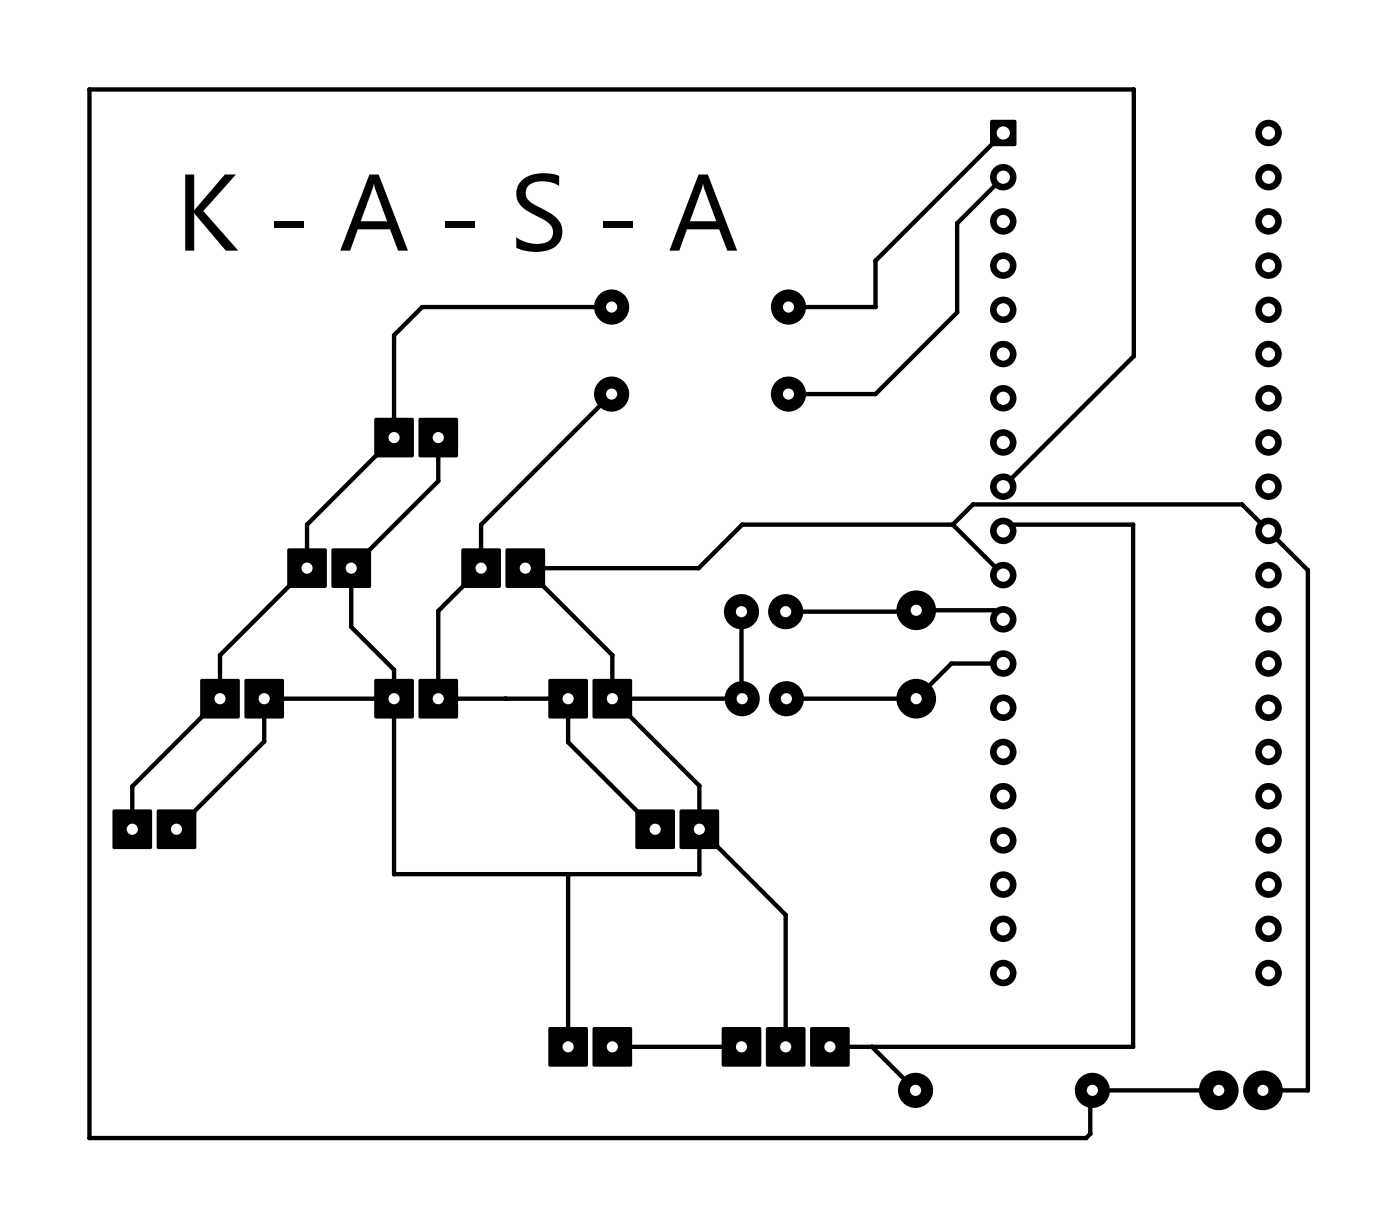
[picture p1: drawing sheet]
<svg xmlns="http://www.w3.org/2000/svg" width="80mm" height="70mm" viewBox="0 0 80 70" stroke-linecap="round" stroke-linejoin="round" font-family="sans-serif">
<defs><g id="words">
<text font-size="8.3" x="10.1" y="14.4">K - A - S - A</text>
</g></defs>
<g fill="#000">
<path d="M56.9 6.9h1.5v1.5h-1.5z" fill-rule="evenodd"/>
<path d="M11.5 39h2.2v2.2h-2.2z" fill-rule="evenodd"/>
<path d="M14.1 39h2.2v2.2h-2.2z" fill-rule="evenodd"/>
<path d="M16.5 31.5h2.2v2.2h-2.2z" fill-rule="evenodd"/>
<path d="M19.1 31.5h2.2v2.2h-2.2z" fill-rule="evenodd"/>
<path d="M21.5 24h2.2v2.2h-2.2z" fill-rule="evenodd"/>
<path d="M24.1 24h2.2v2.2h-2.2z" fill-rule="evenodd"/>
<path d="M26.5 31.5h2.2v2.2h-2.2z" fill-rule="evenodd"/>
<path d="M29.1 31.5h2.2v2.2h-2.2z" fill-rule="evenodd"/>
<path d="M31.5 39h2.2v2.2h-2.2z" fill-rule="evenodd"/>
<path d="M34.1 39h2.2v2.2h-2.2z" fill-rule="evenodd"/>
<path d="M6.5 46.5h2.2v2.2h-2.2z" fill-rule="evenodd"/>
<path d="M9 46.5h2.2v2.2h-2.2z" fill-rule="evenodd"/>
<path d="M21.5 39h2.2v2.2h-2.2z" fill-rule="evenodd"/>
<path d="M24.1 39h2.2v2.2h-2.2z" fill-rule="evenodd"/>
<path d="M31.5 59h2.2v2.2h-2.2z" fill-rule="evenodd"/>
<path d="M34.1 59h2.2v2.2h-2.2z" fill-rule="evenodd"/>
<path d="M36.5 46.5h2.2v2.2h-2.2z" fill-rule="evenodd"/>
<path d="M39.1 46.5h2.2v2.2h-2.2z" fill-rule="evenodd"/>
<path d="M41.5 59h2.2v2.2h-2.2z" fill-rule="evenodd"/>
<path d="M44 59h2.2v2.2h-2.2z" fill-rule="evenodd"/>
<path d="M46.6 59h2.2v2.2h-2.2z" fill-rule="evenodd"/>
<circle cx="5.1" cy="5.1" r=".12"/>
<circle cx="22.6" cy="19.3" r=".12"/>
<circle cx="24.3" cy="17.6" r=".12"/>
<circle cx="35.1" cy="17.6" r="1.01"/>
<circle cx="35.1" cy="17.6" r=".89"/>
<circle cx="45.3" cy="17.6" r="1.01"/>
<circle cx="50.3" cy="15" r=".12"/>
<circle cx="50.3" cy="17.6" r=".12"/>
<circle cx="55" cy="17.9" r=".12"/>
<circle cx="55" cy="12.8" r=".12"/>
<circle cx="57.6" cy="15.3" r=".76"/>
<circle cx="57.6" cy="17.8" r=".76"/>
<circle cx="57.6" cy="10.2" r=".76"/>
<circle cx="57.6" cy="12.7" r=".76"/>
<circle cx="65.1" cy="5.1" r=".12"/>
<circle cx="72.9" cy="12.7" r=".76"/>
<circle cx="72.9" cy="7.6" r=".76"/>
<circle cx="72.9" cy="15.3" r=".76"/>
<circle cx="72.9" cy="10.2" r=".76"/>
<circle cx="72.9" cy="17.8" r=".76"/>
<circle cx="12.6" cy="37.6" r=".12"/>
<circle cx="17.6" cy="30.1" r=".12"/>
<circle cx="20.2" cy="36" r=".12"/>
<circle cx="22.6" cy="38.5" r=".12"/>
<circle cx="25.2" cy="35.1" r=".12"/>
<circle cx="25.2" cy="27.6" r=".12"/>
<circle cx="27.6" cy="30.1" r=".12"/>
<circle cx="35.1" cy="22.6" r="1.01"/>
<circle cx="35.2" cy="37.6" r=".12"/>
<circle cx="40.1" cy="32.6" r=".12"/>
<circle cx="42.6" cy="35.1" r="1.01"/>
<circle cx="42.6" cy="30.1" r=".12"/>
<circle cx="45.1" cy="35.1" r="1.01"/>
<circle cx="45.3" cy="22.6" r="1.01"/>
<circle cx="50.3" cy="22.6" r=".12"/>
<circle cx="52.6" cy="35.1" r=".12"/>
<circle cx="52.6" cy="35.1" r="1.14"/>
<circle cx="54.7" cy="38.1" r=".12"/>
<circle cx="54.7" cy="30.1" r=".12"/>
<circle cx="55.9" cy="29" r=".12"/>
<circle cx="56.6" cy="32" r=".12"/>
<circle cx="57.1" cy="35.1" r=".12"/>
<circle cx="57.6" cy="22.9" r=".76"/>
<circle cx="57.6" cy="35.6" r=".76"/>
<circle cx="57.6" cy="20.3" r=".76"/>
<circle cx="57.6" cy="25.4" r=".76"/>
<circle cx="57.6" cy="33" r=".76"/>
<circle cx="57.6" cy="30.5" r=".76"/>
<circle cx="57.6" cy="38.1" r=".76"/>
<circle cx="57.6" cy="28" r=".76"/>
<circle cx="58" cy="30.1" r=".12"/>
<circle cx="65.1" cy="30.1" r=".12"/>
<circle cx="65.1" cy="20.5" r=".12"/>
<circle cx="71.4" cy="29" r=".12"/>
<circle cx="72.9" cy="35.6" r=".76"/>
<circle cx="72.9" cy="33" r=".76"/>
<circle cx="72.9" cy="28" r=".76"/>
<circle cx="72.9" cy="38.1" r=".76"/>
<circle cx="72.9" cy="22.9" r=".76"/>
<circle cx="72.9" cy="20.3" r=".76"/>
<circle cx="72.9" cy="30.5" r=".76"/>
<circle cx="72.9" cy="25.4" r=".76"/>
<circle cx="75.1" cy="32.8" r=".12"/>
<circle cx="7.6" cy="45.2" r=".12"/>
<circle cx="15.2" cy="42.6" r=".12"/>
<circle cx="22.6" cy="50.2" r=".12"/>
<circle cx="25.2" cy="40.1" r=".12"/>
<circle cx="29" cy="40.1" r=".12"/>
<circle cx="32.6" cy="42.6" r=".12"/>
<circle cx="32.6" cy="50.3" r=".12"/>
<circle cx="32.6" cy="50.2" r=".12"/>
<circle cx="32.7" cy="50.2" r=".12"/>
<circle cx="40.2" cy="50.2" r=".12"/>
<circle cx="40.2" cy="45.1" r=".12"/>
<circle cx="40.2" cy="47.6" r=".12"/>
<circle cx="42.6" cy="40.1" r=".12"/>
<circle cx="42.6" cy="40.1" r="1.01"/>
<circle cx="45.1" cy="52.6" r=".12"/>
<circle cx="45.2" cy="40.1" r="1.01"/>
<circle cx="52.6" cy="40.1" r="1.14"/>
<circle cx="57.6" cy="45.7" r=".76"/>
<circle cx="57.6" cy="55.9" r=".76"/>
<circle cx="57.6" cy="43.2" r=".76"/>
<circle cx="57.6" cy="48.3" r=".76"/>
<circle cx="57.6" cy="50.8" r=".76"/>
<circle cx="57.6" cy="40.7" r=".76"/>
<circle cx="57.6" cy="53.4" r=".76"/>
<circle cx="72.9" cy="50.8" r=".76"/>
<circle cx="72.9" cy="48.3" r=".76"/>
<circle cx="72.9" cy="45.7" r=".76"/>
<circle cx="72.9" cy="43.2" r=".76"/>
<circle cx="72.9" cy="40.7" r=".76"/>
<circle cx="72.9" cy="55.9" r=".76"/>
<circle cx="72.9" cy="53.4" r=".76"/>
<circle cx="5.1" cy="65.4" r=".12"/>
<circle cx="50.1" cy="60.1" r=".12"/>
<circle cx="52.6" cy="62.6" r="1.01"/>
<circle cx="62.4" cy="65.4" r=".12"/>
<circle cx="62.6" cy="65.1" r=".12"/>
<circle cx="62.6" cy="62.8" r=".12"/>
<circle cx="62.8" cy="62.6" r="1.01"/>
<circle cx="65.1" cy="60.1" r=".12"/>
<circle cx="70" cy="62.6" r="1.14"/>
<circle cx="72.6" cy="62.6" r="1.14"/>
<circle cx="75.1" cy="62.6" r=".12"/>
</g>
<g fill="none" stroke="#000" stroke-width=".25">
<path d="M35.1 17.6h-10.8l-1.7 1.7v5.8l-5 5v2.5l-5 5v2.5l-5 5.1v2.4M57.6 7.6l-7.3 7.4v2.6h-5M57.6 10.2l-2.6 2.6v5.1l-4.7 4.7h-5M25.2 25.1v2.5l-5 5v3.4l2.4 2.5v11.7h17.6v-5.1l-5-5M35.1 22.6l-7.5 7.5v2.5l-2.4 2.5v5h7.4v2.5l5 5M42.6 35.1v5h-7.4M45.1 35.1h12l.5 .5M54.7 30.1h-12.1l-2.5 2.5h-9.9l5 5v2.5M54.7 30.1l2.9 2.9M54.7 30.1l1.2-1.1h15.5l3.7 3.8v29.8h-2.5M57.6 38.1h-2.9l-2.1 2h-7.4M57.6 30.5l.4-.4h7.1v30h-17.4"/>
<path d="M57.6 28l7.5-7.5v-15.4h-60v60.3h57.3l.2-.3v-2.3l.2-.2h7.2M22.6 40.1h-7.4v2.5l-5.1 5M25.2 40.1h.1M29 40.1h.1M32.7 50.2l-.1 9.9M40.2 47.6l4.9 5v7.5M35.2 60.1h7.4M50.1 60.1l2.5 2.5"/>
</g>
<circle cx="35.1" cy="17.6" r=".32" fill="#fff"/>
<circle cx="45.3" cy="17.6" r=".89" fill="#000"/>
<circle cx="45.3" cy="17.6" r=".32" fill="#fff"/>
<circle cx="35.1" cy="22.6" r=".89" fill="#000"/>
<circle cx="35.1" cy="22.6" r=".32" fill="#fff"/>
<circle cx="45.3" cy="22.6" r=".89" fill="#000"/>
<circle cx="45.3" cy="22.6" r=".32" fill="#fff"/>
<path d="M57 7h1.3v1.3h-1.3z" fill="#000"/>
<circle cx="57.6" cy="7.6" r=".38" fill="#fff"/>
<circle cx="57.6" cy="10.2" r=".63" fill="#000"/>
<circle cx="57.6" cy="10.2" r=".38" fill="#fff"/>
<circle cx="57.6" cy="12.7" r=".63" fill="#000"/>
<circle cx="57.6" cy="12.7" r=".38" fill="#fff"/>
<circle cx="57.6" cy="15.3" r=".63" fill="#000"/>
<circle cx="57.6" cy="15.3" r=".38" fill="#fff"/>
<circle cx="57.6" cy="17.8" r=".63" fill="#000"/>
<circle cx="57.6" cy="17.8" r=".38" fill="#fff"/>
<circle cx="57.6" cy="20.3" r=".63" fill="#000"/>
<circle cx="57.6" cy="20.3" r=".38" fill="#fff"/>
<circle cx="57.6" cy="22.9" r=".63" fill="#000"/>
<circle cx="57.6" cy="22.9" r=".38" fill="#fff"/>
<circle cx="57.6" cy="25.4" r=".63" fill="#000"/>
<circle cx="57.6" cy="25.4" r=".38" fill="#fff"/>
<circle cx="57.6" cy="28" r=".63" fill="#000"/>
<circle cx="57.6" cy="28" r=".38" fill="#fff"/>
<circle cx="57.6" cy="30.5" r=".63" fill="#000"/>
<circle cx="57.6" cy="30.5" r=".38" fill="#fff"/>
<circle cx="57.6" cy="33" r=".63" fill="#000"/>
<circle cx="57.6" cy="33" r=".38" fill="#fff"/>
<circle cx="57.6" cy="35.6" r=".63" fill="#000"/>
<circle cx="57.6" cy="35.6" r=".38" fill="#fff"/>
<circle cx="57.6" cy="38.1" r=".63" fill="#000"/>
<circle cx="57.6" cy="38.1" r=".38" fill="#fff"/>
<circle cx="57.6" cy="40.7" r=".63" fill="#000"/>
<circle cx="57.6" cy="40.7" r=".38" fill="#fff"/>
<circle cx="57.6" cy="43.2" r=".63" fill="#000"/>
<circle cx="57.6" cy="43.2" r=".38" fill="#fff"/>
<circle cx="57.6" cy="45.7" r=".63" fill="#000"/>
<circle cx="57.6" cy="45.7" r=".38" fill="#fff"/>
<circle cx="57.6" cy="48.3" r=".63" fill="#000"/>
<circle cx="57.6" cy="48.3" r=".38" fill="#fff"/>
<circle cx="57.6" cy="50.8" r=".63" fill="#000"/>
<circle cx="57.6" cy="50.8" r=".38" fill="#fff"/>
<circle cx="57.6" cy="53.4" r=".63" fill="#000"/>
<circle cx="57.6" cy="53.4" r=".38" fill="#fff"/>
<circle cx="57.6" cy="55.9" r=".63" fill="#000"/>
<circle cx="57.6" cy="55.9" r=".38" fill="#fff"/>
<circle cx="72.9" cy="55.9" r=".63" fill="#000"/>
<circle cx="72.9" cy="55.9" r=".38" fill="#fff"/>
<circle cx="72.9" cy="53.4" r=".63" fill="#000"/>
<circle cx="72.9" cy="53.4" r=".38" fill="#fff"/>
<circle cx="72.9" cy="50.8" r=".63" fill="#000"/>
<circle cx="72.9" cy="50.8" r=".38" fill="#fff"/>
<circle cx="72.9" cy="48.3" r=".63" fill="#000"/>
<circle cx="72.9" cy="48.3" r=".38" fill="#fff"/>
<circle cx="72.9" cy="45.7" r=".63" fill="#000"/>
<circle cx="72.9" cy="45.7" r=".38" fill="#fff"/>
<circle cx="72.9" cy="43.2" r=".63" fill="#000"/>
<circle cx="72.9" cy="43.2" r=".38" fill="#fff"/>
<circle cx="72.9" cy="40.7" r=".63" fill="#000"/>
<circle cx="72.9" cy="40.7" r=".38" fill="#fff"/>
<circle cx="72.9" cy="38.1" r=".63" fill="#000"/>
<circle cx="72.9" cy="38.1" r=".38" fill="#fff"/>
<circle cx="72.9" cy="35.6" r=".63" fill="#000"/>
<circle cx="72.9" cy="35.6" r=".38" fill="#fff"/>
<circle cx="72.9" cy="33" r=".63" fill="#000"/>
<circle cx="72.9" cy="33" r=".38" fill="#fff"/>
<circle cx="72.9" cy="30.5" r=".63" fill="#000"/>
<circle cx="72.9" cy="30.5" r=".38" fill="#fff"/>
<circle cx="72.9" cy="28" r=".63" fill="#000"/>
<circle cx="72.9" cy="28" r=".38" fill="#fff"/>
<circle cx="72.9" cy="25.4" r=".63" fill="#000"/>
<circle cx="72.9" cy="25.4" r=".38" fill="#fff"/>
<circle cx="72.9" cy="22.9" r=".63" fill="#000"/>
<circle cx="72.9" cy="22.9" r=".38" fill="#fff"/>
<circle cx="72.9" cy="20.3" r=".63" fill="#000"/>
<circle cx="72.9" cy="20.3" r=".38" fill="#fff"/>
<circle cx="72.9" cy="17.8" r=".63" fill="#000"/>
<circle cx="72.9" cy="17.8" r=".38" fill="#fff"/>
<circle cx="72.9" cy="15.3" r=".63" fill="#000"/>
<circle cx="72.9" cy="15.3" r=".38" fill="#fff"/>
<circle cx="72.9" cy="12.7" r=".63" fill="#000"/>
<circle cx="72.9" cy="12.7" r=".38" fill="#fff"/>
<circle cx="72.9" cy="10.2" r=".63" fill="#000"/>
<circle cx="72.9" cy="10.2" r=".38" fill="#fff"/>
<circle cx="72.9" cy="7.6" r=".63" fill="#000"/>
<circle cx="72.9" cy="7.6" r=".38" fill="#fff"/>
<path d="M21.6 24.1h2v2h-2z" fill="#000"/>
<circle cx="22.6" cy="25.1" r=".32" fill="#fff"/>
<path d="M24.2 24.1h2v2h-2z" fill="#000"/>
<circle cx="25.2" cy="25.1" r=".32" fill="#fff"/>
<path d="M26.6 31.6h2v2h-2z" fill="#000"/>
<circle cx="27.6" cy="32.6" r=".32" fill="#fff"/>
<path d="M29.2 31.6h2v2h-2z" fill="#000"/>
<circle cx="30.2" cy="32.6" r=".32" fill="#fff"/>
<path d="M16.6 31.6h2v2h-2z" fill="#000"/>
<circle cx="17.6" cy="32.6" r=".32" fill="#fff"/>
<path d="M19.2 31.6h2v2h-2z" fill="#000"/>
<circle cx="20.2" cy="32.6" r=".32" fill="#fff"/>
<path d="M11.6 39.1h2v2h-2z" fill="#000"/>
<circle cx="12.6" cy="40.1" r=".32" fill="#fff"/>
<path d="M14.2 39.1h2v2h-2z" fill="#000"/>
<circle cx="15.2" cy="40.1" r=".32" fill="#fff"/>
<path d="M31.6 39.1h2v2h-2z" fill="#000"/>
<circle cx="32.6" cy="40.1" r=".32" fill="#fff"/>
<path d="M34.2 39.1h2v2h-2z" fill="#000"/>
<circle cx="35.2" cy="40.1" r=".32" fill="#fff"/>
<path d="M36.6 46.6h2v2h-2z" fill="#000"/>
<circle cx="37.6" cy="47.6" r=".32" fill="#fff"/>
<path d="M39.2 46.6h2v2h-2z" fill="#000"/>
<circle cx="40.2" cy="47.6" r=".32" fill="#fff"/>
<path d="M24.2 39.1h2v2h-2z" fill="#000"/>
<circle cx="25.2" cy="40.1" r=".32" fill="#fff"/>
<path d="M21.6 39.1h2v2h-2z" fill="#000"/>
<circle cx="22.6" cy="40.1" r=".32" fill="#fff"/>
<path d="M6.6 46.6h2v2h-2z" fill="#000"/>
<circle cx="7.6" cy="47.6" r=".32" fill="#fff"/>
<path d="M9.1 46.6h2v2h-2z" fill="#000"/>
<circle cx="10.1" cy="47.6" r=".32" fill="#fff"/>
<path d="M41.6 59.1h2v2h-2z" fill="#000"/>
<circle cx="42.6" cy="60.1" r=".32" fill="#fff"/>
<path d="M44.1 59.1h2v2h-2z" fill="#000"/>
<circle cx="45.1" cy="60.1" r=".32" fill="#fff"/>
<path d="M46.7 59.1h2v2h-2z" fill="#000"/>
<circle cx="47.7" cy="60.1" r=".32" fill="#fff"/>
<path d="M31.6 59.1h2v2h-2z" fill="#000"/>
<circle cx="32.6" cy="60.1" r=".32" fill="#fff"/>
<path d="M34.2 59.1h2v2h-2z" fill="#000"/>
<circle cx="35.2" cy="60.1" r=".32" fill="#fff"/>
<circle cx="52.6" cy="40.1" r="1.01" fill="#000"/>
<circle cx="52.6" cy="40.1" r=".32" fill="#fff"/>
<circle cx="52.6" cy="35.1" r="1.01" fill="#000"/>
<circle cx="52.6" cy="35.1" r=".32" fill="#fff"/>
<circle cx="45.2" cy="40.1" r=".89" fill="#000"/>
<circle cx="45.2" cy="40.1" r=".32" fill="#fff"/>
<circle cx="42.6" cy="40.1" r=".89" fill="#000"/>
<circle cx="42.6" cy="40.1" r=".32" fill="#fff"/>
<circle cx="45.1" cy="35.1" r=".89" fill="#000"/>
<circle cx="45.1" cy="35.1" r=".32" fill="#fff"/>
<circle cx="42.6" cy="35.1" r=".89" fill="#000"/>
<circle cx="42.6" cy="35.1" r=".32" fill="#fff"/>
<circle cx="62.8" cy="62.6" r=".89" fill="#000"/>
<circle cx="62.8" cy="62.6" r=".32" fill="#fff"/>
<circle cx="52.6" cy="62.6" r=".89" fill="#000"/>
<circle cx="52.6" cy="62.6" r=".32" fill="#fff"/>
<circle cx="70" cy="62.6" r="1.01" fill="#000"/>
<circle cx="70" cy="62.6" r=".32" fill="#fff"/>
<circle cx="72.6" cy="62.6" r="1.01" fill="#000"/>
<circle cx="72.6" cy="62.6" r=".32" fill="#fff"/>
<use href="#words"/>
</svg>
